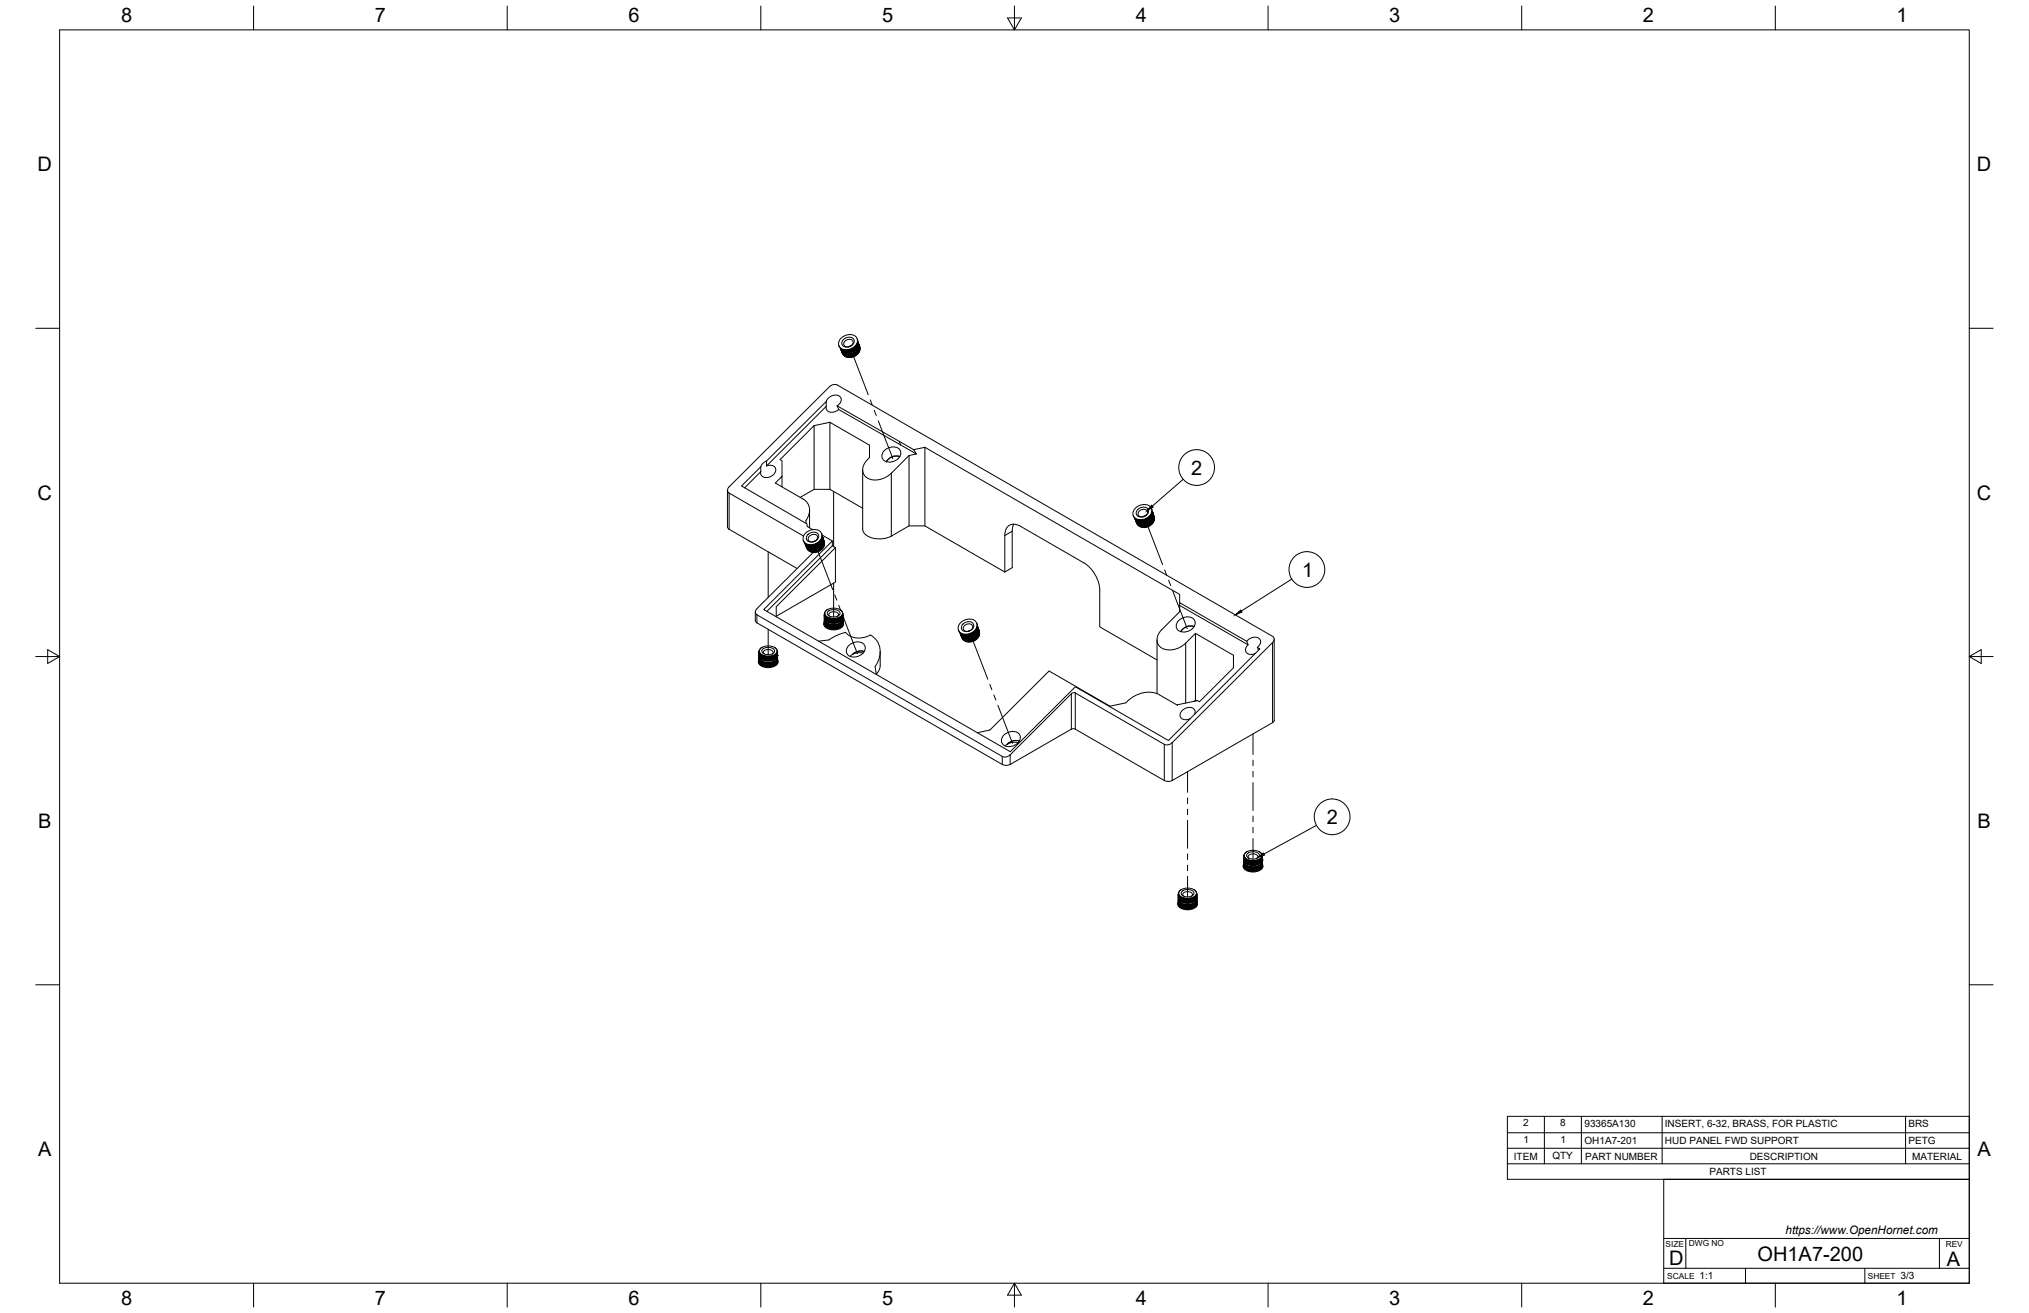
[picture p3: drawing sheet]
<svg xmlns="http://www.w3.org/2000/svg" width="864mm" height="559mm" viewBox="0 0 864 559" stroke-linecap="round" stroke-linejoin="round" font-family="sans-serif">
<defs><g id="words">
<g font-size="8.5">
<text x="51.6" y="9.4">8</text>
<text x="159.5" y="9.4">7</text>
<text x="267.5" y="9.4">6</text>
<text x="375.4" y="9.3">5</text>
<text x="483.4" y="9.4">4</text>
<text x="591.3" y="9.4">3</text>
<text x="699.3" y="9.4">2</text>
<text x="807.2" y="9.4">1</text>
<text x="16" y="72.9">D</text>
<text x="841.4" y="72.9">D</text>
<text x="507" y="202.1">2</text>
<text x="16" y="212.6">C</text>
<text x="841.4" y="212.6">C</text>
<text x="554.2" y="245.5">1</text>
<text x="16.2" y="352.3">B</text>
<text x="564.7" y="350.7">2</text>
<text x="841.7" y="352.3">B</text>
<text x="16.2" y="492">A</text>
<text x="841.7" y="492">A</text>
<text x="710.4" y="538.4">D</text>
<text x="748.1" y="536.7">OH1A7-200</text>
<text x="828.7" y="538.8">A</text>
<text x="51.6" y="555.5">8</text>
<text x="159.5" y="555.5">7</text>
<text x="267.5" y="555.5">6</text>
<text x="375.4" y="555.4">5</text>
<text x="483.4" y="555.5">4</text>
<text x="591.3" y="555.5">3</text>
<text x="699.3" y="555.5">2</text>
<text x="807.2" y="555.5">1</text>
</g>
<text font-size="5" x="760" y="525.2">https://www.OpenHornet.com</text>
<g font-size="4.3">
<text x="648.3" y="479.4">2</text>
<text x="664" y="479.4">8</text>
<text x="674.4" y="479.7">93365A130</text>
<text x="708.6" y="479.7">INSERT, 6-32, BRASS, FOR PLASTIC</text>
<text x="812.3" y="479.7">BRS</text>
<text x="648.4" y="486.4">1</text>
<text x="664.2" y="486.4">1</text>
<text x="674.4" y="486.7">OH1A7-201</text>
<text x="708.6" y="486.7">HUD PANEL FWD SUPPORT</text>
<text x="812.2" y="486.7">PETG</text>
<text x="644.3" y="493.5">ITEM</text>
<text x="660.7" y="493.4">QTY</text>
<text x="674.6" y="493.5">PART NUMBER</text>
<text x="744.7" y="493.5">DESCRIPTION</text>
<text x="813.9" y="493.5">MATERIAL</text>
<text x="727.6" y="500.1">PARTS LIST</text>
<text x="723.4" y="544.5">1:1</text>
<text x="809" y="544.5">3/3</text>
</g>
<g font-size="3.5">
<text x="708.9" y="530.9">SIZE</text>
<text x="718.9" y="530.5">DWG NO</text>
<text x="828.2" y="530.9">REV</text>
<text x="709.6" y="544.2">SCALE</text>
<text x="795" y="544.2">SHEET</text>
</g>
</g></defs>
<!-- layer: Visible -->
<g fill="none" stroke="#000" stroke-width=".43">
<path d="M357.7 148.2l.1 .3M357.8 148.5l.1 .2M357.8 148.3l.1 .4M357.9 148.7h.1M357.9 148.7l.1 .3M358 148.9l.1 .3M358 148.9v.1M358 143.9a4.3 4.3 0 0 1 6.9 .4 4.5 4.5 0 0 1-2.7 4.2 4.5 4.5 0 0 1-5-1l-.3-1.7zM358 148.5v.4M358.1 149.2l.1 .2M358.1 149.2l.1 .5M358.2 148.6l-.1 .5 .4-.4-.2 .6"/>
<path d="M358.2 149.1l.1 .2M358.3 149.7l.1 .4M358.3 149.7l-.1-.3 .1 .5M358.3 149.7l.2 .2M358.3 149.3l.2 .2M358.3 149.3l.4 .5M358.4 150.1v.1M358.4 150.2l.1 .2M358.5 149.9v.5M358.5 149.9h.2M358.5 150.3l.2 .1M358.6 150.6l.2 .2"/>
<path d="M358.7 150.1l-.1 .5M358.7 150.1l.2 .1M358.7 149.9v.2M358.7 149.8l.4 .4M358.7 148.8l-.2 .7M358.8 149.7l.2 .1M358.8 149.5h-.3M358.8 149.5v.2M358.8 150.8l.1 .1M358.9 150.2l-.1 .6M358.9 150.2h.2l-.1 .6M358.9 148.9l-.1 .6"/>
<path d="M358.9 150.9l.1 .1M358.9 150.9h.1M359 150.9h.1M359 151l.2 .2M359 144.5a2.64 2.64 0 0 1 4.6 .6 2.96 2.96 0 0 1-2.1 2.5 2.96 2.96 0 0 1-3.1-1 1.98 1.98 0 0 1 .6-2.1zM359 148.9l-.2 .8M359.1 150.2l.5 .2M359.1 150.4l.3 .1M359.1 150.4l-.1 .6M359.1 150.2v.2M359.2 151.2h.1M359.2 149.8l.3 .2"/>
<path d="M359.2 149.8h-.2M359.3 149l-.3 .8M359.3 151.2h.1M359.3 151.2l.1 .1M359.4 150.5l-.2 .7M359.4 150.5l.2-.1-.2 .8M359.4 151.3h.1M359.4 151.2v.1M359.4 151.3l.4 .2M359.5 149l-.3 .7M359.6 150.4l.6 .2M359.6 150.4l.1 .2"/>
<path d="M359.6 149.1l-.3 .8M359.6 145.2a1.85 1.85 0 0 1 2.1-.9 1.85 1.85 0 0 1 1.4 1.8 2.15 2.15 0 0 1-1.9 1.5 2.15 2.15 0 0 1-2.1-1.2zM359.7 150.6l.2 .1M359.7 150.6l-.3 .7M359.8 149.9l-.3 .1M359.8 149.9l.1 .2M359.8 151.5l.1 .1M359.9 151.5h-.1M359.9 151.5v.1M359.9 151.6h.1M359.9 149.1l-.4 .9M359.9 150.7l-.3 .8"/>
<path d="M359.9 150.7l.3-.1-.3 .9M360 151.6l.1 .1M360.1 149.1l-.3 .8M360.2 150.6l.6 .1M360.2 150.6l.1 .2M360.3 150.8l-.4 .8M360.3 150.8h.3M360.3 149.1l-.4 1M360.3 151.7l.2 .1M360.4 150.1l-.3 .1M360.4 150.1l.1 .1M360.4 151.7h-.1"/>
<path d="M360.4 151.7v.1M360.4 151.8h.1M360.5 150.2h.3M360.5 151.8h.3M360.6 150.8l-.4 .9-.3-.1M360.6 150.8l.2-.1-.4 1M360.6 149.1l-.5 1.1-.2-.1M360.7 149.1l-.3 .9M360.8 150.7l.1 .1M360.8 151.8l.1 .1M360.9 150.8l-.4 1M360.9 151.9h.2"/>
<path d="M360.9 149.1l-.4 1.1M361 151.8l-.1 .1M361 151.8v.1M361 150.1l-.2 .1M361 150.1l.1 .1M361.1 151.8l.4 .1M361.1 151.8l-.1 .1M361.2 150.8l-.4 1M361.2 150.8l.2-.2-.4 1.2M361.2 150.8h-.3M361.3 149l-.5 1.2M361.4 149l-.4 1.1"/>
<path d="M361.4 150.6l.2 .2M361.4 150.6l-.6 .1M361.5 151.8v.1M361.6 150.8l-.5 1M361.6 151.8l-.1 .1M361.6 151.8l.1 .1M361.6 148.9l-.5 1.3 .4-.1M361.7 151.9h-.2M361.8 151.8l-.1 .1M361.8 150.1l-.3 .1M361.9 150.7l-.3 .1M361.9 150.7l-.5 1.2"/>
<path d="M361.9 150.7l.1-.1-.4 1.2M361.9 148.8l-.4 1.4M362 148.8l-.4 1.2M362 150.6h.2M362 150.5l-.6 .1M362.1 151.8h.1M362.2 147.2l-1.1 .4M362.2 150.6l-.4 1.2M362.2 151.8h.1M362.3 149.8l-.2 .2M362.3 149.8l.2 .1M362.3 148.7l-.5 1.4 .3-.1"/>
<path d="M362.3 151.8h-.1M362.5 151.7l-.2 .1M362.5 150.6l-.4 1.2h-.3M362.5 150.6l.2-.2-.5 1.4M362.6 150.6h-.4M362.6 148.5l-.5 1.5M362.6 148.5l-.3 1.3M362.7 150.4h.2M362.7 150.4l-.7 .1M362.8 149.8l-.3 .1M362.8 151.7h-.3M362.9 151.6l-.1 .1"/>
<path d="M362.9 151.6l.1 .1M362.9 150.4l-.4 1.3M362.9 149.6l.3-1.4-.4 1.6M362.9 148.4l-.4 1.5M363 151.6l-.2 .1M363.1 149.6l-.3 .2M363.1 151.5l-.1 .1M363.2 150.3l-.3 .1M363.3 150.1l-.4 1.5zM363.3 150.1h.2M363.3 150.1l-.6 .3M363.4 151.4l.1 .1"/>
<path d="M363.4 151.4l-.3 .1M363.5 149.2l-.1 .3M363.5 149.2l.2 .1M363.5 148l-.4 1.6 .3-.2M363.5 151.4v.1M363.5 151.4h.1M363.5 150.1l-.4 1.4M363.6 148.7l-.1 .5M363.6 151.4l-.1 .1M363.7 147.8l-.3 1.7M363.8 151.2l-.2 .2M363.8 150l-.3 1.4"/>
<path d="M363.8 150v-.2l-.3 1.6M363.8 150l-.3 .1M363.8 149.8h.3M363.8 149.7l-.5 .4M363.9 147.6l-.2 1.7M364 149.1l-.3 .1M364.1 151.1h.1M364.1 151.1l-.3 .1M364.1 149.8l-.3 1.5M364.1 151.1l-.1 .1M364.2 147.4l-.2 1.7M364.2 150.4l-.1 .7"/>
<path d="M364.2 148.8l-.2 .1M364.3 149.3l-.5 .4M364.3 149.6l-.2 .2M364.3 149.4l-.3 1.7M364.4 147.1l-.2 1.7M364.4 150.9l-.3 .2M364.5 146.9l-.3 1.9M364.6 149.3l-.2 1.6M364.6 149.3l-.3 .1M364.6 150.7v.1M364.6 150.7h.1M364.6 150.7l-.2 .2"/>
<path d="M364.7 148.4h-.3M364.7 146.7v1.7M364.7 148.9l.1 .2M364.8 148.9l-.5 .4M364.8 149.1l-.2 1.6M364.8 146.4l-.1 2M364.8 149.1l-.2 .2M364.8 144.1l.1 .3M364.9 146.2l.1 1.7M364.9 150.5l-.3 .3M364.9 144.3a4.5 4.5 0 0 1-6.5 4.4l-1-.8-.4-.8M365 146l.1 1.6"/>
<path d="M365 148.8l-.1 1.7M365 148.8l-.3 .1M365 147.8l-.2 .1M365.1 145.6l.1 1.7-.2-1.5M365.1 148.4v.2M365.1 145.4l.3 1.4M365.1 145.3l.3 .9M365.1 145.5l.3 1.3M365.1 148.4l-.3 .5M365.1 150.2h.1M365.1 145.3l.2 .7M365.1 150.2l-.2 .3"/>
<path d="M365.1 145.3l.2 .4M365.1 147.6l-.1 .2M365.1 148.6v1.7M365.2 150.2l-.1 .1M365.2 148.6l-.2 .2M365.2 145.6l.1 .1M365.2 147.3l-.1 .1M365.2 145.8h.1M365.3 147.9l.1 .2M365.3 147.9l-.2 .5M365.3 148.3v1.7M365.3 148.3l-.2 .1"/>
<path d="M365.3 146h.1M365.3 150l-.1 .2M365.3 146l.1 .2M365.4 146.4l.6 2M365.4 146.2l-.1 .1M365.4 146.8h-.1M365.4 146.6l-.1 1.3M365.4 148.1l.1 1.7M365.4 148.1l-.1 .2M365.4 146.2l.6 1.7M365.4 146.2l-.1 .2M365.5 149.8h.1"/>
<path d="M365.5 149.8l-.2 .2M365.5 147.8l.2 1.7M365.5 147.8l-.2 .1M365.6 146.7l.4 1.7M365.6 147.5l.2 1.7M365.6 146.7v.3M365.6 147.5l-.1 .3M365.6 146.7l-.1-.3 .5 1.5M365.6 147.2l.3 1.7M365.6 147l.4 1.7M365.6 147.2v.3M365.6 147v.2"/>
<path d="M365.7 149.5l-.2 .2M365.7 149.4a4.7 4.7 0 0 1-5.5 2.3h.1M365.7 147l.2 .4M365.8 149.2l-.1 .3M365.9 147.3v.1M365.9 148.9l-.1 .3M365.9 147.4h.1M366 148.7l-.1 .2M366 148.5a4.3 4.3 0 0 1-6.8 2.7M366 147.9a4.2 4.2 0 0 1-2.6 3.9 4.2 4.2 0 0 1-4.6-1M366 148.4l-.1 .2M351.7 170.9l-25.4 25.3"/>
<path d="M351.7 170.9v2.1M351.7 173l-25.4 25.3M351.7 170.9a3.9 3.9 0 0 1 6.1-1.8 2.74 2.74 0 0 1-1.5 3.6M351.7 173a2.41 2.41 0 0 0 1.1 2.3 2.41 2.41 0 0 0 2.6-.1l1.6-.9M353.2 179.7l-6.7 1.4M356.3 172.7l.7 1.6M356.3 172.7l32.6 18.7 4.8-1M356.4 163.9l185.2 106.9a1.6 1.6 0 0 1 0 2.7l-42.7 42.6-1.6 .9-1.7-.2-37.9-21.9M356.4 163.9l-1.7-.2-1.7 .9-42.7 42.6M357 174.3l33 18.9M323.8 198.7l-8.2 8.1 27.9 16.2 .1 1.1 2.3 1.3M323.8 198.7v2"/>
<path d="M326.3 196.2v2.1M326.3 196.2l-1.6 1-.9 1.4M326.3 198.3a2.4 2.4 0 0 1 2.8-.1 2.4 2.4 0 0 1 .9 2.7 3.8 3.8 0 0 1-6 1.4l-.2-1.6M346.5 181.1v27.2l-5.9 3.4M346.5 181.1l-14.5 14.5 .8 .5v6.6M376.4 191.7a4.3 4.3 0 0 1 6.9 .4 4.5 4.5 0 0 1-2.7 4.2 4.5 4.5 0 0 1-4.9-1l-.3-1.7zM383 194.3a4.7 4.7 0 0 0-5.7 2.2 4.8 4.8 0 0 1 5.7-2.1M386.9 193.9l-7.5 7.5a8.6 8.6 0 0 1-10.9 1.6 4.9 4.9 0 0 1 .8-7.4l.8-.8v-5.3l-16.9-9.8v28.6l14 8M386.9 193.9v29.9l-7.5 4.4a10.4 10.4 0 0 1-11.5-1.2l-.7-1.8v-25.2M388.9 191.4l1.1 1.8-3.1 .7M309.6 208.7v15.6l.7 .9M310.3 209.8l31.7 18.3"/>
<path d="M310.3 207.2l-.6 1a1.36 1.36 0 0 0 .6 1.6M323.8 200.7l-6.9 6.9M332.8 207.2v-4.5l-2.8 2.9 11.8 6.8a5.9 5.9 0 0 1 1.2 9.1M344.6 217.1v7.5M346.5 208.3h6.7M483.3 216.2a4.3 4.3 0 0 1 6.9 .4 4.5 4.5 0 0 1-2.8 4.2 4.5 4.5 0 0 1-4.9-1l-.3-1.7zM484.3 216.8a2.64 2.64 0 0 1 4.6 .6 2.96 2.96 0 0 1-2.1 2.5 2.96 2.96 0 0 1-3.1-1 1.98 1.98 0 0 1 .6-2.1zM484.9 217.5a1.85 1.85 0 0 1 2.1-.8 1.85 1.85 0 0 1 1.4 1.7 2.15 2.15 0 0 1-1.9 1.5 2.15 2.15 0 0 1-2.1-1.2zM487.5 219.5l-1.1 .4M489.4 219.7l-.4 1.9 .2-1.7M489.8 219.2l-.3 2 .1-1.7M490.1 218.8l-.1 1.9v-1.7"/>
<path d="M490.1 216.5a4.3 4.3 0 0 1-5.8 4.8l-1.1-.6-.9-1.2M490.2 218.5l.1 1.7M490.3 218.3v1.9M490.3 218.1l.2 1.5M490.3 218l.2 1.6M490.4 217.7l.3 1.4M490.4 217.6l.3 1M490.4 217.8l.3 1.3M490.4 217.6l.2 .7M490.4 217.7l.1 .4M490.5 217.9v.1M490.5 219.6l-.1 .1"/>
<path d="M490.5 218v.1M490.5 218.1h.1M490.6 218.3h.1M490.6 218.3l.1 .3M490.6 218.3l.1 .2M490.6 218.8h.2M490.6 219.1v.1M490.7 219l-.1 1.2M490.7 218.5l.6 1.7-.5-1.5M490.7 218.5l-.1 .1M490.8 218.8l.5 1.9M490.8 218.8l.1 .2"/>
<path d="M490.9 219l.4 1.7M490.9 219.9l.1 1.7M490.9 219v.3M490.9 219.8l-.1 .3M490.9 219.3l.3 2-.3-1.7M490.9 219.6v.3M490.9 219.3v.3M491 219.4l.2 .3M491.1 219.6l.1 .1M491.2 219.7h.1M310.3 225.3l29 16.7M342.6 231.2h.1"/>
<path d="M342.6 231.2l.1 .5M342.7 231.3v.4M342.7 231.7h.2M342.8 231.7h.1M342.8 231.7v.2M342.8 231.9l.2 .2M342.8 231.9l.1 .1M342.9 226.9a4.3 4.3 0 0 1 6.9 .3 4.5 4.5 0 0 1-2.8 4.2 4.5 4.5 0 0 1-4.9-.9l-.3-1.8zM342.9 231.4l.1 .7M342.9 232.2l.1 .2M342.9 232.2l.2 .4M343 221.6l.2 1.2"/>
<path d="M343 232.1l-.1 .1M343 232.1h.2M343.1 231.6l-.1 .5M343.1 232.1l.1 .2M343.2 232.6l.1 .5M343.2 232.6l-.2-.2 .2 .5M343.2 232.6l.2 .2M343.2 232.3l.2 .2M343.2 232.3l.4 .5M343.3 233.1v.1M343.3 231.7l-.1 .4M343.3 233.2l.1 .2"/>
<path d="M343.3 231.7l-.1 .6M343.3 232.8l.1 .5M343.3 232.8h.3M343.4 232.5l.2 .2M343.4 233.3l.1 .1M343.6 233l.1 .8M343.6 233l.2 .2M343.6 231.8l-.2 .7M343.6 232.8v.2M343.6 232.8l.4 .3M343.6 232.7l.3 .1M343.7 233.8l.3-.6-.1 .6"/>
<path d="M343.7 233.8l.1 .1M343.8 231.9l-.1 .6M343.8 233.9h.1M343.9 234l.2 .2M343.9 231.9l-.3 .7M343.9 227.5a2.64 2.64 0 0 1 4.6 .6 2.96 2.96 0 0 1-2.1 2.4 2.96 2.96 0 0 1-3.1-.9 1.98 1.98 0 0 1 .6-2.1zM344 233.4l-.1 .6M344 233.2v.2M344 233.1l1.1 .5M344 233.3l.3 .2M344.1 234.2h.1M344.1 232.7l-.2 .1"/>
<path d="M344.1 232.7v.2M344.2 232l-.3 .8M344.2 232.9l.2 .1M344.2 234.2h.1M344.2 234.2l.1 .1M344.2 233.5l-.2 .7M344.2 233.5l.3-.1-.2 .8M344.3 234.3h.1M344.3 234.2v.1M344.3 234.3l.2 .2M344.3 232l-.2 .7M344.5 233.4v.2"/>
<path d="M344.5 232l-.3 .9M344.5 228.2a1.85 1.85 0 0 1 2.1-.9 1.85 1.85 0 0 1 1.4 1.7 2.15 2.15 0 0 1-1.9 1.6 2.15 2.15 0 0 1-2.1-1.2zM344.5 234.4l.1 .1M344.5 233.6l-.2 .7M344.5 234.5l.6-.9-.4 .9M344.5 233.6l.3 .1M344.7 234.5l.1 .1M344.7 232.9l-.3 .1M344.7 232.9v.2M344.7 233.1h.3M344.7 234.5h-.1M344.8 232.1l-.4 .9"/>
<path d="M345 232.1l-.3 .8M345 234.7l-.2-.1 .3 .1M345.1 233.6h.6M345.1 233.6v.1M345.1 234.7h.1M345.1 232.1l-.4 1M345.1 233.7l-.3 .9M345.1 233.7l.3 .1M345.2 234.7l.1 .1M345.2 233l.2 .2M345.3 234.7h-.1M345.3 234.7v.1"/>
<path d="M345.3 234.7h.1M345.4 234.8h.3M345.4 233.8l-.3 .9M345.4 233.8l.3-.2-.4 1.1M345.4 232.1l-.4 1 .2-.1M345.6 232l-.4 1M345.7 233.6l.1 .2M345.7 234.8l.6-1.2-.4 1.2M345.7 234.8h.1M345.8 233.8l-.4 1M345.8 234.8l.1 .1M345.9 234.8h-.1"/>
<path d="M345.9 234.8v.1M345.9 233l-.2 .2M345.9 233l.1 .2M346 234.8h.3M346 234.8l-.1 .1M346.1 233.8h-.3M346.1 235.1l-23.9 23.9-.6 1a1.37 1.37 0 0 0 .6 1.7l104.9 60.4 1.8-.1 1.1-.8 26-26 .6-.4 1.1 .1M346.1 230.5h.1M346.1 232l-.4 1.2h-.3l.4-1.2M346.2 231.9l-.3 1.1M346.3 233.6l.1 .2M346.3 233.6h-.6"/>
<path d="M346.3 234.8l.1 .1M346.3 233.1l-.3 .1M346.4 233.8l-.4 1M346.5 234.8l-.1 .1M346.5 234.8v.1M346.5 231.9l-.5 1.3M346.5 233l-.2 .1M346.5 233l.2 .1M346.6 234.9h-.2M346.7 234.8l-.1 .1M346.8 233.7l-.5 1.1M346.8 233.7l.1-.2-.4 1.3"/>
<path d="M346.8 233.7l-.3 .1M346.8 231.8l-.5 1.3M346.9 231.8l-.4 1.2M346.9 233.5l.2 .1M346.9 233.5l-.6 .1M347 234.8h-.3M347.1 230.2l-1.1 .4M347.1 233.6l-.4 1.2M347.1 234.8h.1M347.1 234.8h-.1M347.1 231.7l-.4 1.4M347.4 232.9l-.4 .1"/>
<path d="M347.4 234.7l-.2 .1M347.4 231.5l-.4 1.5-.3 .1M347.4 233.5l-.3 1.3M347.4 233.5l.2-.2-.5 1.5M347.4 233.5l-.3 .1M347.5 231.5l-.4 1.3M347.6 233.3l.2 .1-.4 1.3M347.6 233.3l-.7 .2M347.7 234.6v.1M347.7 234.6l-.3 .1M347.8 234.6l-.1 .1M347.8 234.6h.1"/>
<path d="M347.8 232.5l.2-1.3-.3 1.5M347.8 231.4l-.4 1.5 .3-.2M347.9 234.6l-.2 .1M348 234.5l-.1 .1M348.1 233.3l-.4 1.3M348.1 233.3l-.3 1.3M348.1 233.3l-.3 .1M348.1 233.1h.3M348.3 232.4l-.3 .2M348.3 231l-.3 1.6-.3 .1M348.3 234.4h.1M348.3 234.4l-.3 .1"/>
<path d="M348.4 234.4l-.1 .1M348.4 234.4h-.1M348.4 233.1l-.4 1.4M348.4 231.7l-.1 .5M348.6 230.8l-.3 1.6M348.6 232.2l-.3 .2M348.7 234.2l-.2 .2M348.7 232.9l-.4 1.5M348.7 232.9l-.3 1.5M348.7 232.9l-.3 .2M348.7 232.7l-1.1 .6M348.9 234.1h.1"/>
<path d="M348.9 234.1l-.2 .1M349 234.1h-.1M349 232.7l-.3 1.5M349 232.7h-.3M349 230.4l-.4 1.8 .2-1.6M349.1 233.4l-.1 .7M349.1 231.8h-.2M349.2 232.5l-.3 1.6M349.2 232.5l-.2 .2M349.3 233.9l-.2 .1M349.4 229.9l-.3 1.9 .1-1.7M349.5 232.3l-.3 1.6"/>
<path d="M349.5 232.3l-.3 .2M349.5 233.7h.1M349.5 233.7l-.2 .2M349.5 231.4h-.2M349.5 229.6v1.7M349.6 231.9l.3-.1-.1 1.6M349.6 231.9l.1 .2M349.6 231.9l-.9 .8M349.7 229.4l-.1 1.9M349.7 232.1l-.1 1.6M349.7 232.1l-.2 .2M349.7 227.1l.1 .2"/>
<path d="M349.8 229.2l.1 1.6M349.8 233.4l-.2 .2M349.8 227.3a4.5 4.5 0 0 1-6.5 4.4l-1.4-1.6M349.8 229l.1 1.8M349.9 230.8l-.2 .1M349.9 228.8l.1 1.6M349.9 227.7l4.4 2.5v2.1l1.3 .8M349.9 228.6l.2 1.7M349.9 228.5l.4 1.2-.3-1.4 .1 .4M350 233.2h.1M350 233.2l-.2 .3M350 231.6v1.6"/>
<path d="M350.1 228.5v.2M350.1 231.6l-.2 .2M350.1 228.7h.1M350.1 228.6l.1 .1M350.2 230.9l.2-.1 .1 1.7M350.2 230.9l.1 .1M350.2 231.3v1.7l.2-.3M350.2 231.3l-.2 .3M350.2 233l-.2 .2M350.2 230.9l-.6 1M350.2 229h.1M350.2 229l-.2-.7 .2 .9"/>
<path d="M350.2 229.4h.2M350.2 229.8h-.1M350.2 229l.1 .2M350.3 229.6l-.1 1.3M350.3 231l.1 1.7M350.3 229.2l.6 1.7-.4-1.1M350.3 229.2l-.1 .1M350.3 231l-.1 .3M350.4 232.7h.1M350.4 229.4l.5 2-.4-1.7M350.4 229.4l.1 .4M350.4 229.4l.1 .3"/>
<path d="M350.5 229.7v.3M350.5 230.5l-.1 .2M350.5 230.2l.3 1.7M350.5 230l.3 1.7-.1 .5-.2-1.7M350.5 230.2v.3M350.5 232.5a4.7 4.7 0 0 1-5.5 2.2M350.5 230v.2M350.5 232.4l-.1 .3M350.6 232.4l-.1 .2M350.6 230l.2 .4M350.7 232.2l-.2 .3M350.7 230.2v.1"/>
<path d="M350.8 230.3v.1M350.8 230.4h.1M350.9 230.9a4.1 4.1 0 0 1-2.6 3.9 4.1 4.1 0 0 1-4.6-1M350.9 231.5a4.3 4.3 0 0 1-6.9 2.6M350.9 231.4l-.1 .2M354.3 230.2l-29.2 29.2 104.9 60.5 27.7-27.6 39.6 22.9 38.9-39.1-1-.6M354.3 232.3l-27.9 27.9M355.6 233.1v14.6l-25.2 14.6M355.6 233.1l-25.2 25.1v4.3M386.9 223.8h6.8M430.8 226.1v15.5l-3.1 1.9M431.5 223.1l-.7 2.9"/>
<path d="M483 220.5h.1M483 220.5l.1 .5M483.1 220.6l.1 .4M483.2 221h.1M483.2 221v.3M483.2 221v.1M483.3 221.3l.1 .2M483.3 221.3h.1M483.3 220.8l.1 .7M483.3 221.5l.1 .3M483.3 221.6l.2 .4M483.4 221.4l-.1 .2"/>
<path d="M483.4 221.5h.3M483.5 220.9l-.1 .6M483.5 221.5l.1 .2M483.6 222l.2 .7M483.6 222l-.2-.2 .2 .4M483.6 222l.2 .2M483.6 221.7l.2 .1M483.6 221.7l.4 .5M483.7 221.5l.1-.5-.2 .7M483.8 222.2v.5M483.8 222.2h.2M483.8 222.7l.1 .1"/>
<path d="M484 222.4l.1 .7M484 222.4l.2 .1M484 222.2v.2M484 222.2l.9 .5M484 221.2l-.2 .6M484 222l.3 .1M484.1 221.8h-.3M484.1 221.8l-.1 .2M484.1 221.8l.2-.5-.2 .7M484.1 223.1l.1 .1M484.2 222.5l-.1 .6M484.2 222.5h.2l-.1 .7"/>
<path d="M484.2 223.2h.1M484.2 223.2l.1 .1M484.3 223.2v.1M484.4 222.7l.3 .1M484.4 222.5l.1 1 .2-.7M484.5 222.1h-.2M484.5 222.1v.2M484.6 222.3l.2 .1M484.6 221.3l-.3 .8M484.6 223.6h.1M484.7 222.8h.2l-.2 .8M484.7 223.6h.1"/>
<path d="M484.7 223.7l.2 .1M484.7 223.6v.1M484.8 221.4l-.3 .7M484.9 222.7l.6 .2M484.9 222.8v.1M484.9 221.4l-.3 .9M484.9 223.8l.2 .1M484.9 222.9l.3 .1M484.9 222.9l-.2 .8M485.1 223.8l.1 .1M485.1 222.4l.3 .1M485.2 223.8l-.1 .1"/>
<path d="M485.2 223.8v.1M485.2 221.4l-.4 1M485.2 223.9l.3 .1M485.2 223l-.3 .8M485.2 223l.3-.1-.3 .9M485.2 223.9l.2 .1M485.4 221.4l-.3 .9M485.5 222.9l.6 .1M485.5 222.9v.2M485.5 224l.2 .1M485.5 223.1l-.3 .8M485.5 223.1h.3"/>
<path d="M485.6 221.4l-.5 1h-.3M485.6 222.4l-.2 .1M485.6 222.4l.2 .1M485.7 224l-.1 .1M485.7 224v.1M485.7 224.1h.1M485.8 222.5h.3M485.8 223.1l-.3 .9M485.8 223.1l.3-.1-.4 1M485.9 221.4l-.5 1.1M486 221.4l-.3 1M486.1 223l.1 .1"/>
<path d="M486.1 224.1l.1 .1M486.2 223.1l-.4 1M486.2 224.2h.1M486.2 221.4l-.4 1.1M486.3 224.2h-.1M486.3 224.2h.1M486.3 222.4l-.2 .1M486.4 224.2h.3M486.4 224.2h-.1M486.5 223.1l-.4 1.1-.3-.1M486.5 223.1l.2-.1-.4 1.2M486.5 223.1h-.3"/>
<path d="M486.6 221.3l-.5 1.2M486.7 221.3l-.4 1.1M486.7 223l.2 .1M486.7 224.2h.1M486.9 223.1l-.5 1.1M486.9 224.2h-.1M486.9 224.2h.1M486.9 221.2l-.5 1.3M486.9 222.3l-.6 .1M486.9 222.3l.2 .1M487 224.2h-.2M487.1 224.2h-.1"/>
<path d="M487.2 223.1h-.3M487.2 223.1l-.5 1.1M487.2 223.1l.1-.2-.4 1.3M487.2 221.1l-.4 1.4M487.3 221.1l-.4 1.2M487.3 222.9l-1.2 .1M487.3 222.9l-.2 1.3M487.4 224.1l.1 .1M487.4 224.1l-.3 .1M487.4 222.3l-.3 .1M487.5 224.1v.1M487.5 224.1l.1 .1"/>
<path d="M487.6 222.1l-.2 .2M487.6 222.1l.2 .1M487.6 221l-.5 1.4M487.6 222.1l.2-1.2-.4 1.4M487.8 224.1l-.3 .1M487.8 222.9l-.4 1.2M487.8 222.9l.2-.2-.5 1.4M487.8 222.9l-.3 .1M488 222.7l.2 .1M488 222.7l-.7 .2M488.1 222.1l-.3 .1M488.1 224h.1"/>
<path d="M488.1 224l-.3 .1M488.2 223.9l-.1 .1M488.2 223.9l.1 .1M488.2 221.9l-.1 .2M488.2 221.9l.2 .1M488.2 222.8l-.4 1.3M488.2 220.7l-.4 1.5M488.3 224h-.2M488.4 223.9l-.1 .1M488.5 220.5l-.4 1.6M488.5 220.5l-.3 1.4M488.5 222.6l-.4 1.4"/>
<path d="M488.5 222.6l.1-.2-.4 1.5M488.5 222.6l-.3 .2M488.6 222.4l.2 .1M488.6 222.4l-.6 .3M488.7 221.8l-.3 .1M488.7 223.8h.1M488.7 223.8l-.3 .1M488.7 220.3l-.3 1.6M488.8 223.7l-.1 .1M488.8 223.7h.1M488.8 222.5l-.4 1.4M488.9 221l-.1 .6"/>
<path d="M489 220.1l-.3 1.7M489 221.6l-.3 .2M489.1 223.6l-.3 .2M489.1 222.3l-.4 1.5M489.1 222.3v-.2l-.3 1.6M489.1 222.3l-.3 .2M489.1 222.1h.3M489.1 222.1l-.5 .3M489.3 223.4v.1M489.3 223.4l-.2 .2M489.4 222.1l-.3 1.5M489.4 223.4l-.1 .1"/>
<path d="M489.4 223.4h.1M489.5 222.7l-.1 .7M489.5 221.2h-.2M489.6 221.7l-.5 .4M489.6 221.9l-.2 .2M489.6 221.9l-.3 1.5M489.6 221.7v.2M489.7 223.2l-.3 .3M489.9 221.7l-.3 1.5M489.9 221.7h-.3M489.9 223h.1M489.9 223l-.2 .2"/>
<path d="M489.9 220.7h-.2M490 223h-.1M490 221.2h.3l-.1 1.6M490 221.2l.1 .2M490 221.2l-.4 .5M490.1 221.4l-.2 1.6M490.1 221.4l-.2 .2M490.3 220.2l-.2 .1M490.4 222.6l-.1 .1M490.4 222.6l-.4 .4M490.4 222.6h.1M490.5 222.6l-.1 .1"/>
<path d="M490.5 220.9l.1-.3v1.7M490.5 220.9l-.1 1.7M490.5 220.9l-.2 .3M490.6 220.2l.2-.1 .1 1.7 .2-.2M490.6 220.2l.1 .2M490.6 220.2l-.6 1M490.6 222.3l-.2 .3M490.7 220.4l.1 1.7M490.7 220.4l-.1 .2M490.8 222.1h.1M490.8 222.1l-.2 .2M490.8 222.1l.1-.3a4.7 4.7 0 0 1-5.5 2.2"/>
<path d="M491.2 221.3l-.1 .2M491.3 220.2a4.1 4.1 0 0 1-2.6 3.9 4.1 4.1 0 0 1-4.6-1M491.3 220.8a4.3 4.3 0 0 1-6.8 2.7h.1M491.3 220.7l-.1 .2M351.6 259.8a5.3 5.3 0 0 1 6.8 .5 2.41 2.41 0 0 1-2.8 2.8 4.1 4.1 0 0 1-4.5-1.9zM352.1 259.5a1.79 1.79 0 0 0-1.1 1.9 1.79 1.79 0 0 0 1.7 1.5 4.7 4.7 0 0 0 6-1.6 1.79 1.79 0 0 0-1.2-1.8M502.1 256.5v3.9l-7.5 7.5M502.1 257.7l29.1 16.7M321.5 260.5v3.6l.7 1 104.4 60.3M323 277.5v.2M323 279v.2M323 279.7v.4"/>
<path d="M323 277.7v.7M323 279h.1M323 279.2h.1M323 277.7v.2M323 279.7v.2M323 277.5a4.7 4.7 0 0 0 7.7 .2M323 277.9v.8M323 279.9v.2M323 279.5v.2M323 277.9l.1 .2M323.1 278.2l-.1 .8M323.1 279.5h-.1"/>
<path d="M323.1 278.1l.1 .2M323.1 277.1v.1M323.1 277.2l-.1 .3M323.1 277.1h.1M323.1 277.6l-.1 .1M323.1 279.6l.2 .1M323.2 278.3l-.2 .9M323.2 278.3l.1 .2M323.2 279.6l.2 1 .7 .6M323.2 279.8l.1 .2M323.3 278.5l-.2 1.1M323.3 280h.3"/>
<path d="M323.4 278.7l.2 .2M323.6 278.9l-.4 .9M323.6 278.9l.2 .1M323.7 275.9a5.3 5.3 0 0 1 6.9 .5 2.41 2.41 0 0 1-2.9 2.8 4.1 4.1 0 0 1-4.5-1.9zM323.8 279l-.5 1M324 279.2l.2 .1M324 279.2l-.3 1.1M324.1 279l-.5 1M324.1 279l-.1 .2M324.1 279h-.3M324.2 279.3l-.5 1 .2 .1M324.2 275.6a1.79 1.79 0 0 0-1 1.9 1.79 1.79 0 0 0 1.6 1.5 4.7 4.7 0 0 0 6-1.6 1.8 1.8 0 0 0-1.1-1.8"/>
<path d="M324.2 279.3l.8 .1M324.3 275.5l-.1 .1M324.5 279.5l-.6 1M324.5 279.3l-.6 1.2M324.6 276.3a3.7 3.7 0 0 1 5 .4 2.21 2.21 0 0 1-2.9 1.9l-1.7-.4a1.15 1.15 0 0 1-.4-1.9zM324.8 279.6l-.7 1M325.1 279.4l-.7 1.4zM325.1 279.7l.3 .1M325.3 278.3a1.13 1.13 0 0 1-.2-1.4 1.13 1.13 0 0 1 1.4-.4 1.72 1.72 0 0 1 2.4 1.5l-.3 .3M325.4 279.8l-.7 1.1M325.6 279.6l.2 .2M325.6 279.6l-.2 .2"/>
<path d="M325.7 279.6l-.7 1.4M326.1 279.9l-.9 1.2M326.3 279.7l-.7 1.5M326.4 280l-.8 1.2M326.4 279.9h.4M326.4 279.9v-.2l-.6 .1-.8 1.2M326.7 280l-.8 1.2M327 279.7l-.3 .2M327 279.7l.1 .2M327 279.7l-.7 1.6M327.1 280l-.8 1.3M327.4 280l-.8 1.3"/>
<path d="M327.4 279.9h-.3M327.5 279.9l.2-.2-.8 1.6M327.6 279.7l.5 .2M327.8 279.9l-.9 1.4M328.1 279.9l.2-.3-.9 1.6 .2 .1M328.1 279.9l-.8 1.4M328.3 279.6l.2 .2M328.5 279.8l-.9 1.5M328.5 279.8l.3-.1-.8 1.6M328.9 279.5l-.8 1.6 .2 .1 .8-1.6M329.1 279.6l-.1-.2-.2 .3M329.4 279.5l-.8 1.6"/>
<path d="M329.4 279.5l-.3 .1M329.6 279.4l-.7 1.6M329.6 279.4l-.1-.2-.1 .3M329.6 275.5l.1 .1M329.9 279.2l-.9 1.8M329.9 279.2l-.2 .2M329.9 278.9v.3M330 278.9h-.1M330 278.9l.1 .2M330.1 279.1l-.6 1.7M330.3 278.9l-.8 1.9M330.3 278.9l-.2 .2"/>
<path d="M330.5 278.7l-.5 1.8M330.6 278.6l-.6 1.9M330.6 278.6v-.4l-.2 2M330.6 278.6l-.3 .3M330.7 279.8h-.1M330.8 279.7v.1M330.8 279.8l-.4 1-1 .7M330.8 279.8h.1M330.8 277.9v.3M330.8 277.8v.1M330.8 277.8l.1 .2M330.8 279.5h.1"/>
<path d="M330.8 277.2l.1 2.2M330.8 278.2l-.2 1.8M330.9 277.2h.1M330.9 277.2v.1M330.9 278.2l-.1 .2M330.9 279.4v.1M330.9 278l-.2 1.8M330.9 279.5l.1 .2M330.9 277.8l-.2 2M330.9 277.9v1.5M330.9 279h.1M330.9 279.7v.2"/>
<path d="M330.9 278.7v.3M330.9 279.7v2.2M331 277.6l-.1 .2M331 277.8l-.1 .2M331 279.9l-.1 .2M331 279.9l-.2 2.2M331 279h.1M350.6 265.4a2.99 2.99 0 0 0 3.4 2.6 4.2 4.2 0 0 0 5-2.3v-.3M350.8 261.5l.1 .1M350.8 262.9v.2M350.8 263.6v.2M350.8 261.7v.6"/>
<path d="M350.8 262.9v.1M350.8 264v.5M350.8 263.1l.1 .1M350.8 265.5h.1M350.8 264.6a2.55 2.55 0 0 0 2.9 3.1 4.8 4.8 0 0 0 5.3-2.1l-.2-1M350.8 261.7v.9M350.9 264v.2M350.9 265.7v.1M350.9 264v.8M350.9 261.8v.3M350.9 262.1l-.1 .8M350.9 265.9h.2"/>
<path d="M350.9 262.1l.1 .1M350.9 264.2l.1 .2M350.9 264.2l-.1 1.2M350.9 261l-.1 .4M351 261h-.1M351 261.5l-.2 .2M351 261.4h-.1M351 261.4v.1M351 264.4l.1 .2M351 264.4l-.1 1M351 263.7l.9 1.4M351 263.5v.2"/>
<path d="M351.1 261.6a4.7 4.7 0 0 0 7.5 0M351.1 263.7l.1 .2M351.1 262.4l.2 .2M351.1 262.4l-.2 1.6M351.1 266.2l.2 .1M351.1 262.4l.1-.2-.4 .9M351.1 264.6l-.2 1.2M351.1 264.6l-.2 1.1M351.3 262.6l-.2 1M351.3 262.6l.2 .2M351.3 264.8l.2 .2M351.3 266.4l.2 .2"/>
<path d="M351.5 262.8l-.4 .9M351.5 266.6l.2 .2M351.5 262.8l.5 .1-.1 .2M351.5 265l.4 .1M351.5 265l-.4 1.2M351.5 264.2l.3 .1M351.6 263l-.4 .9h.2M351.7 265.1l-.5 1.1M351.7 266.8l.2 .1M351.8 264.4l.2 .2M351.9 263.1l.2 .1M351.9 263.1l-.4 1.1"/>
<path d="M351.9 266.9l.2 .2M351.9 265.3l.2 .1M351.9 265.3l-.6 1.1M351.9 265.1l.5 .3M351.9 265.1l-.5 1M351.9 265.1v.2M351.9 262.9l-.5 1M352.1 263.2l-.6 1M352.1 265.4l-.6 1.2M352.1 267.1l.3 .1M352.2 264.5l-.2 .1M352.3 264.7l.2 .1"/>
<path d="M352.4 265.4l.5 .2M352.4 265.4l-.7 1.2M352.4 263.4l.2 .1M352.4 263.4l-.7 1M352.4 267.2l.3 .1M352.4 265.4v.2M352.4 265.4h-.3M352.4 265.5l.3 .2M352.4 263.2l-.7 1.2M352.4 265.6l-.7 1.2M352.4 260.2a3.7 3.7 0 0 1 5.1 .4 2.21 2.21 0 0 1-3 2l-1.6-.5a1.15 1.15 0 0 1-.5-1.9zM352.5 263.2l-.4 .1"/>
<path d="M352.5 263.2l-.1 .2M352.6 263.5l-.6 1.1M352.7 263.5l.3-.1v.2M352.7 265.7l-.8 1.2M352.8 264.8h-.3M352.8 272.3l3-1.7 4.1-1.5a8.3 8.3 0 0 0 10.6 1.2 8.6 8.6 0 0 1 2.7 12.2l-.7 1.2M352.8 272.4l-4.4 .5M352.8 264.9l.3 .1M352.9 265.6l.1 .2M352.9 265.6l-.2 .1M352.9 265.6l.6 .2M352.9 265.6l-.7 1.3"/>
<path d="M353 263.6l-.8 1.1M353 263.4l-.8 1.3M353 263.6l.3 .1M353 267.4l.3 .1M353 265.8h.3M353 265.8l-.8 1.3M353.1 262.3a1.13 1.13 0 0 1-.1-1.5 1.13 1.13 0 0 1 1.3-.4 1.72 1.72 0 0 1 2.5 1.5l-.3 .4M353.3 263.7l-.8 1.1M353.3 263.7l.3-.2-.8 1.4M353.3 265.8l-.9 1.4M353.3 265h-.2M353.4 265.1l.4 .1"/>
<path d="M353.5 265.8l.1 .1M353.5 265.8l-.2 .1M353.5 265.8l-.9 1.3M353.5 265.8l.7 .1M353.6 263.8l-.8 1.1M353.6 263.8h.3M353.6 267.6h.4M353.6 265.9l-.9 1.4 .3 .1M353.7 263.5l-.1 .3M353.9 263.8l-.8 1.2M353.9 263.8l.4-.1a.53 .53 0 0 1 .2 .6 .53 .53 0 0 1-.4 .4l-.4 .5 .3-.1M354 266l-1 1.4"/>
<path d="M354 267.6h.3M354.1 265.2h.3M354.1 265.9h-.5M354.1 265.9l.2 .1M354.2 265.9h.6M354.2 265.9l-1 1.4M354.2 263.6l-.8 1.5M354.3 263.9l-.9 1.2M354.3 267.7h.3M354.3 266l-1 1.5M354.3 266h.3M354.6 266l-1 1.5h-.3"/>
<path d="M354.6 265.1l-.2 .1M354.8 263.6l-.2 .3M354.8 265.9l.2 .1M354.8 265.9l-.2 .1M354.8 265.9l-.9 1.6M355 263.9l-.9 1.3M355 263.9l-.1-.2-.8 1.5M355 266l-1 1.6M355.1 265.2h-.3M355.3 263.9l-.9 1.3M355.3 263.8l-.3 .1M355.3 266l-1 1.6"/>
<path d="M355.3 266h-.3M355.3 267.7h-.3M355.5 265.9h.5M355.5 265.9l-.2 .1M355.5 265.9l-1 1.6M355.5 265.9h-.7M355.5 263.6l.5 .2M355.5 263.6l-.2 .2M355.5 263.6l-.7 1.6M355.7 263.8l-.9 1.4M355.8 265.2h-.3M355.9 265l-.1 .2"/>
<path d="M356 263.8l-.7 1.3M356 265.9l-1 1.8-.3-.1 1-1.6M356 267.6h-.3M356.1 265.8l.2 .1M356.1 265.8l-.1 .1M356.1 265.8l-.9 1.7M356.1 265.8l-.6 .1M356.1 263.5l-.1 .3M356.3 263.7l-.8 1.5M356.3 263.7l-.1-.2-.9 1.6 .2 .1M356.5 265l-.3 .1M356.6 264.9l-.1 .1"/>
<path d="M356.6 263.6l-.8 1.6M356.6 263.6l-.3 .1M356.6 265.8l-.9 1.8h-.3l1-1.8M356.7 265.8h-.3M356.7 267.4l-.4 .1M356.7 264.6l.1 .3M356.7 266.8l-.3 .5M356.7 265.6l.3 .1M356.7 265.6l-.1 .2M356.7 265.6l-.9 1.9M356.7 265.6l-.6 .2M356.7 263.4l-.8 1.6 .3 .1"/>
<path d="M356.9 263.5l-.7 1.6M357 263.5l-.1-.2-.3 .3M357 265.7l-1 1.8h.3M357.2 263.4l-.2 .1M357.2 265.6l-.9 1.9M357.2 265.6l-.2 .1M357.5 263.3l-.7 1.6M357.5 263.3l-.2-.2-.8 1.9M357.5 265.4l-.3 .2M357.5 265.4l-.8 2M357.5 266.9h.3M357.7 264.4h.2"/>
<path d="M357.7 263.1l-.9 1.8M357.7 263.1l-.2 .2M357.8 265.3l-.3 .1M357.8 265.3l-1.1 2.1M357.9 262.8l-.2 .4M357.9 262.8h.3M358 263l-.6 1.7h-.3M358 265.1l-.3 .2M358 265.1l-.7 2.1h-.3M358.1 262.8l-.7 1.9M358.2 265l-.9 2.2M358.2 265l-.2 .1"/>
<path d="M358.2 266.6h-.2M358.2 262.5v.3M358.2 262.5l.1 .1M358.2 264.1h-.1M358.3 262.7l-.4 1.7M358.4 264.8l-.2 .2M358.4 263.9l-.1 .2M358.5 262.5l-.6 1.9M358.5 264.6l-.7 2.3M358.5 262.5l-.1 .1M358.5 266.2l-.1 .1M358.5 263.7l-.1 .1"/>
<path d="M358.6 262.3l-.4 1.8M358.6 264.4l-.1 .2M358.6 262.3l-.1 .2M358.6 263.7a2.41 2.41 0 0 1-1.9 1.9M358.6 263.7h.1M358.6 264.4l-.4 2.2M358.6 261.7l.2 .2M358.7 261.7v.4M358.7 263.4v2.4M358.7 261.1l.1 .4M358.7 262.1l-.3 1.8M358.7 261v.1"/>
<path d="M358.7 261.1v.1M358.7 265.9h-.1M358.7 262.1l-.1 .2M358.7 264.2l-.5 2.4M358.7 264.2l-.1 .2M358.7 263.3v.1M358.7 263.4h.1M358.8 261.9l-.3 1.8M358.8 264l-.1 .2M358.8 264l-.3 2.2M358.8 261.7l-.2 2M358.8 261.8v1.6"/>
<path d="M358.8 261.5l-.1 1.9M358.8 263h.1M358.8 263.6v.4M358.8 264l-.1 1.8M358.8 265.1v.3M358.8 262.6v.4M358.8 265.5h.1M358.8 264.8v.6M358.8 261.5v.2M358.8 261.7v.2M358.8 263.8l-.3 2.4M358.8 262.9v.1"/>
<path d="M361.3 274.7a4.3 4.3 0 0 1 6.9 .4 4.5 4.5 0 0 1-2.7 4.2 4.5 4.5 0 0 1-5-1l-.3-1.8zM362.8 278.5l.1 .1M362.8 278.5l-.9 .9M362.8 278.5a4.6 4.6 0 0 1 5-1.2 4.7 4.7 0 0 0-4.9 1.2M367.4 277.9h-2.7l-1.8 .6M374.6 277.3v5.8M408.6 269.3h.1M408.6 269.3l.1 .5M408.7 269.4l.1 .4M408.7 269.8h.2M408.8 269.8v.2M408.9 270l.1 .3"/>
<path d="M408.9 270v.1M408.9 265a4.3 4.3 0 0 1 6.9 .3 4.5 4.5 0 0 1-2.8 4.2 4.5 4.5 0 0 1-4.9-.9l-.3-1.8zM408.9 270l.1 .2M408.9 269.6v.4M408.9 270.3l.1 .2M408.9 270.3l.2 .5M409 270.2l-.1 .1M409 270.2l.4-.4v.8M409.1 269.7l-.1 .5M409.1 270.2l.9 1.1M409.2 270.8l.1 .5M409.2 270.8l-.2-.3 .2 .5"/>
<path d="M409.2 270.8l.2 .1M409.3 271.3l.1 .2M409.4 271v.5M409.4 271l.2 .1M409.4 271.4l.1 .1M409.6 271.1l.1 .8M409.6 271.1l.2 .2M409.6 269.9l-.2 .7h.3M409.6 270.8l.3 .1M409.7 270.6l-.1 .2M409.7 271.9l.1 .1M409.8 271.3l-.1 .6"/>
<path d="M409.8 271.3h.2l-.1 .6M409.8 270l-.1 .6M409.8 272h.1M409.9 272.1l.2 .2M409.9 265.6a2.64 2.64 0 0 1 4.6 .6 2.96 2.96 0 0 1-2.1 2.4 2.96 2.96 0 0 1-3.1-.9 1.98 1.98 0 0 1 .6-2.1zM409.9 270l-.2 .8M410 271.3l.5 .2M410 271.5l.3 .1M410 271.5l-.1 .6M410 271.3v.2M410.1 272.3h.1M410.1 270.8l-.2 .1"/>
<path d="M410.1 270.8l.1 .2M410.2 271l.2 .1M410.2 270.1l-.3 .8M410.2 272.3l.1 .1M410.3 271.6l-.2 .7M410.3 271.6l.2-.1-.2 .8M410.3 272.3h-.1M410.3 272.3v.1M410.3 272.4h.1M410.4 270.1l-.3 .7M410.5 271.5l.6 .2M410.5 271.5v.2"/>
<path d="M410.5 270.2l-.3 .8M410.5 266.3a1.85 1.85 0 0 1 2.1-.9 1.85 1.85 0 0 1 1.4 1.7 2.15 2.15 0 0 1-1.9 1.6 2.15 2.15 0 0 1-2.1-1.2zM410.5 272.5l.2 .1M410.5 271.7l.3 .1M410.5 271.7l-.2 .7M410.7 272.6l.1 .1M410.7 271l-.3 .1M410.7 271v.2M410.7 271.2l.3 .1M410.8 272.6h-.1M410.8 272.6v.1M410.8 272.7h.1"/>
<path d="M410.8 270.2l-.4 .9M410.8 271.8l-.3 .8-.2-.2M410.8 271.8l.3-.1-.3 .9M410.8 272.7l.3 .1M410.8 272.7l.2 .1M411 270.2l-.3 .8M411.1 271.7l.6 .1M411.1 271.7v.1M411.1 271.8l-.3 .9M411.1 271.9h.3M411.2 270.2l-.5 1M411.2 272.8l.1 .1"/>
<path d="M411.2 271.1l-.2 .2M411.2 271.1l.2 .2M411.3 272.8h-.1M411.3 272.8v.1M411.3 272.9h.1M411.4 271.3h.3M411.4 272.9h.3M411.4 271.9l-.3 .9M411.4 271.9l.3-.1-.4 1M411.5 270.2l-.5 1.1M411.6 270.2l-.3 .9M411.7 271.8l.1 .1"/>
<path d="M411.7 272.9h.1M411.8 271.9l-.4 1M411.8 272.9l.1 .1M411.8 270.1l-.4 1.2M411.9 272.9l-.1 .1M411.9 272.9v.1M411.9 271.1l-.2 .2M411.9 271.1l.1 .2M412 272.9l-.1 .1M412.1 272.9h.3M412.1 271.9l-.4 1M412.1 271.9l.2-.2-.4 1.2"/>
<path d="M412.1 271.9h-.3M412.1 270.1l-.4 1.2M412.3 270.1l-.4 1M412.3 271.7l.2 .2M412.3 271.7l-.6 .1M412.3 272.9l.1 .1M412.5 271.9l-.5 1M412.5 272.9l-.1 .1M412.5 272.9l.1 .1M412.5 270l-.5 1.3 .3-.1M412.5 271.1l-.2 .2M412.6 273h-.2"/>
<path d="M412.8 271.8l-.3 .1M412.8 271.8l-.5 1.2M412.8 271.8l.1-.2-.4 1.3M412.8 269.9l-.4 1.3M412.9 269.9l-.4 1.2M412.9 271.6l-.6 .1M412.9 271.6l.2 .1M413 272.9h-.3M413.1 268.3l-1.1 .4M413.1 271.7l-.5 1.3M413.1 272.9h.1M413.2 270.9l-.5 .3"/>
<path d="M413.2 270.9l.2 .1M413.2 269.8l-.5 1.4-.2-.1M413.2 270.9l.2-1.3-.4 1.5M413.2 272.9h-.1M413.4 272.8l-.2 .1M413.4 271.7l-.3 1.2M413.4 271.7l.2-.2-.5 1.4M413.4 271.7h-.3M413.6 271.5l-.7 .1M413.6 271.5h.2M413.7 270.9l-.3 .1M413.7 272.7v.1"/>
<path d="M413.7 272.7l-.3 .1M413.8 272.7l-.1 .1M413.8 272.7h.1M413.8 270.7l-.1 .2M413.8 270.7h.2M413.8 271.5l-.4 1.3M413.8 270.7l.3-1.4-.4 1.6M413.8 269.5l-.4 1.5M414.1 272.6l-.4 .2M414.1 271.4l-.4 1.4M414.1 271.4l.1-.2-.4 1.5M414.1 271.4l-.3 .1"/>
<path d="M414.2 271.2h.2l-.4 1.4M414.2 271.2l-.6 .3M414.3 270.5l-.3 .2M414.3 272.5h.1M414.3 270.3v.3M414.3 270.3h.3M414.3 269.1l-.3 1.6M414.4 272.5l-.3 .1M414.4 272.6h.1M414.4 272.5l-.1 .1M414.5 269.8l-.1 .5M414.6 268.9l-.3 1.6"/>
<path d="M414.7 271.1l-.4 1.4M414.7 271.1v-.3l-.3 1.7M414.7 271.1l-.3 .1M414.7 270.8h.3M414.8 268.7l-.2 1.6M414.9 272.2h.1M415 272.2l-.5 .3M415 270.8l-.3 1.6M415 272.2h.1M415 268.5l-.4 1.8M415.1 271.5l-.1 .7M415.1 272.2h-.1"/>
<path d="M415.1 269.9l-.2 .1M415.2 270.4l-1 .8M415.2 270.6l-.2 .2M415.2 270.7l-.2 1.5M415.2 270.4v.3M415.2 268.2l-.1 1.7M415.4 268l-.3 1.9M415.5 270.4l-.3 1.6M415.5 270.4h-.3M415.5 271.8h.1M415.5 271.8l-.4 .4M415.5 269.5h-.2"/>
<path d="M415.6 267.8v1.7M415.6 271.8h-.1M415.6 270l.3-.1-.3 1.9M415.6 270l-.1 1.8M415.6 270l-.4 .4M415.7 267.5l-.1 1.9M415.7 270.2l-.2 .2M415.7 265.2a4.2 4.2 0 0 1-5 5l-1.9-.8-.9-1.2M415.8 267.3l.1 1.6M415.9 267.1v1.8M415.9 268.9l-.2 .1M415.9 266.7l.2 1.7-.2-1.5"/>
<path d="M416 266.5l.3 1.4M416 266.4l.3 .9M416 266.6l.3 1.3M416 269.5l-.4 .5M416 269.5l.1 .2M416 266.4l.2 .7M416 266.4l.1 .4M416 271.3l-.2 .3M416 271.3h.1M416.1 271.3h-.1M416.1 269.7l-.1 1.7M416.1 269.7l-.2 .2"/>
<path d="M416.1 266.7v.1M416.1 268.4l-.1 .1M416.1 266.8h.1M416.2 269l.1 .2M416.2 269l-.2 .5M416.2 269.4l-.2 1.9M416.2 269.4l-.2 .1M416.2 267.1h.1M416.2 267.1l.1 .2M416.2 267.3v.1M416.2 267.9h.1M416.3 267.7l-.1 1.3"/>
<path d="M416.3 269.2l.1 1.6M416.3 269.2l-.1 .2M416.3 267.3l.6 1.7M416.3 267.3l.1 .3M416.4 270.9h-.1M416.4 267.5l.5 1.2M416.4 270.8h.1M416.4 270.8l-.2 .3M416.4 267.6l.5 1.9M416.4 268.9l.1 1.7M416.4 268.9l-.2 .1M416.4 267.6l.1 .2"/>
<path d="M416.5 267.8l.4 1.7M416.5 268.6l.2 1.7M416.5 267.8v.3M416.5 268.6l-.1 .3M416.5 268.3l.3 1.7M416.5 268.1l.3 1.7 .1-.3M416.5 268.3v.3M416.5 268.1v.2M416.5 270.6l-.1 .2M416.6 270.5a4.6 4.6 0 0 1-5.5 2.3h.1M416.6 268.1l.2 .4M416.7 268.4h.1"/>
<path d="M416.8 270l-.2 .6M416.8 268.4v.1M416.8 268.5h.1M416.9 269.8l-.1 .2M416.9 268.7v.3M416.9 269a4.1 4.1 0 0 1-2.6 3.9 4.1 4.1 0 0 1-4.6-1M416.9 269.6a4.3 4.3 0 0 1-6.8 2.7M492.5 272.3v22.9M494.6 267.9a4.8 4.8 0 0 0 .8 8.3 9.4 9.4 0 0 0 9.3-2.5l4.1-4.1M501.7 264.1a4.3 4.3 0 0 1 6.9 .3 4.5 4.5 0 0 1-2.7 4.2 4.5 4.5 0 0 1-4.9-1l-.3-1.7zM508.2 266.7a4.7 4.7 0 0 0-5.6 2.1M508.3 266.6a4.7 4.7 0 0 0-5.7 2.2"/>
<path d="M508.8 269.6v28.5l-.7 .4M508.8 269.6l16.2 9.3v5.3l-14.5 14.4-.8-.4-8.6 1.9-7.7-4.5a12.2 12.2 0 0 0-14.2 3.5l-6.7 1.4-26-14.9-25.2 25.1-5.3 1.1M530.6 272.9l-28.5-16.4v-3.5l-108.4-62.6v33.4l34 19.7v-15.6a4.1 4.1 0 0 1 1.9-4.4 4.1 4.1 0 0 1 4.8 .5l26.9 15.6a14.8 14.8 0 0 1 6.8 11.6v15.6l24.4 14.1M530.7 272.9a3.5 3.5 0 0 1 5.8-.3l-.2 1.5-1.1 1.4M530.7 272.9l.5 1.5M531.2 274.4a2.31 2.31 0 0 0-.8 3.2 2.31 2.31 0 0 0 3.2 .8l.6-.3M535.2 275.5l.5 1.2M542.3 272l-.1 35.1-43.3 25.1-1.6 .4-1.7-.4-38.6-22.1-1 .2-26 15.1M322.8 281.5a2.99 2.99 0 0 0 3.3 2.6 4.2 4.2 0 0 0 5.1-2.4l-.1-.2M323 281.2v.3M323 280.1v.5M323 281.5v.1"/>
<path d="M323 280.7a2.55 2.55 0 0 0 2.9 3.1 4.8 4.8 0 0 0 5.2-2.1l-.1-1M323 280.1l.1 .2M323 280.1v.8M323.1 281.9l.1 .1M323.1 280.3l.1 .2M323.1 280.3l-.1 .9M323.2 280.5l.1 .2M323.2 280.5l-.2 1M323.3 282.3l.2 .1M323.3 280.7l.1 .2M323.3 280.7l-.2 1.2M323.6 281.1l-.2-.2-.3 1"/>
<path d="M323.6 282.7l.2 .2M323.6 281l.2 .2M323.6 281l-.3 1.3M323.8 281.2h.3M323.8 281.2l-.5 1.1M323.8 282.8l.2 .2M323.9 280.5l.2 .1M324 281.4l.5 .1M324 281.4l-.4 1.3M324.1 281.2l.4 .3M324.1 281.2l-.5 1M324.1 281.2l-.1 .2"/>
<path d="M324.1 280.6h.3M324.3 281.5l-.7 1.2M324.4 280.8l.3 .1M324.5 281.5l.6 .2M324.5 281.5l-.6 1.2M324.5 283.3l.3 .1M324.5 281.5v.1M324.5 281.6l.3 .1-.8 1.3 .3 .1M324.6 281.6l-.8 1.3M324.8 283.4l.7 .2M324.9 280.9h-.2M325 281l.2 .1"/>
<path d="M325.1 281.7v.2M325.1 281.7h-.3M325.1 281.7l.6 .2M325.1 281.7l-.8 1.3M325.4 281.9l-.9 1.4M325.5 283.6l.6 .1M325.5 281.1h-.3M325.6 281.2h.3M325.7 281.9l-.9 1.3M325.7 281.9l.6 .1M325.8 282l-.2-.1a1.41 1.41 0 0 0-1.2 1.3l.1 .1M325.8 282l-1 1.4"/>
<path d="M325.8 282l.3 .1-1 1.4M326.1 281.2h-.2M326.1 283.7h.3M326.3 281.3h.3M326.3 282h.7M326.3 282l.2 .1M326.3 282l-.2 .1M326.3 282l-.9 1.4M326.4 283.7h.7M326.5 282.1l-1 1.5M326.5 282.1h.3M326.8 282.1l-1 1.5"/>
<path d="M326.8 281.2l-.2 .1M327 282l-.9 1.7M327 282l-.2 .1M327 282l-1 1.6M327.3 281.3h-.3M327.4 281.2l-.1 .1M327.5 282.1l-1.1 1.6M327.5 282.1h-.3M327.5 283.7h-.4M327.6 282l.2 .1M327.6 282l-.1 .1M327.6 282l-1 1.6"/>
<path d="M327.6 282h-.6M327.8 283.7h-.3M327.8 282l-1 1.7M328 281.2l-.4 .1M328.1 281.1l-.1 .2M328.2 282l-.4 .1M328.2 282l-1.1 1.7M328.2 283.6l-.4 .1M328.3 281.9h.2M328.3 281.9l-.2 .1M328.3 281.9l-1 1.7M328.3 281.9l-.7 .1"/>
<path d="M328.5 283.6h-.3M328.5 281.9l-1 1.8M328.6 281.1l-.3 .1M328.7 281l-.1 .1M328.8 281.8l-1 1.9M328.8 281.9h-.3M328.8 283.5l-.3 .1M328.8 280.7l.1 .3M328.8 282.9l-.2 .5M328.9 281.7l-.9 1.9M328.9 281.7l-.6 .2M329.1 281.7l-.3 .2"/>
<path d="M329.1 281.7l-.9 1.9M329.2 283.3h.2M329.3 280.8h.2M329.4 281.6l-.3 .1M329.4 281.5l-.9 2.1M329.4 281.5l-.5 .2M329.7 281.5l-.9 2M329.7 283h.2M329.9 281.4l.2-.2-.7 2.1M329.9 281.4l-.5 .1M329.9 281.4l-1.1 2.1M330 280.5h-.2"/>
<path d="M330.3 281l-.9 2.3M330.3 281.1l-.2 .1M330.3 282.7h-.1M330.4 280.2h-.2M330.5 280.9l-.2 .2M330.5 280.9l-.6 2.1 .2-.2M330.6 280l-.2 .2M330.6 280.7l-.5 2.1M330.7 280.7l-.2 .2M330.8 280.5l-.2 .2M330.8 282.1l-.1 .2M330.9 281.9l-.1 .1"/>
<path d="M330.9 280.3l-.6 2.4zM330.9 280.1l-.4 2.2M330.9 280.1l-.1 .2M330.9 280.1v1.8M330.9 281.2l.1 .3M330.9 281.5v.1M330.9 280.9v.6M372.5 283.7l.5 3.3M374.6 283.1l-.3 1.7-1.3 2.2M508.8 298.1l.3 .2M427.3 312.8a4.3 4.3 0 0 1 6.9 .4 4.5 4.5 0 0 1-2.7 4.2 4.5 4.5 0 0 1-4.9-1l-.3-1.7zM433.4 316.1a6.7 6.7 0 0 0-4.6 .5 4.9 4.9 0 0 1 5-1.2 5.4 5.4 0 0 0-5.9 2.1"/>
<path d="M508.5 304a2.36 2.36 0 0 0-.9-2.7 2.36 2.36 0 0 0-2.8 0 2.73 2.73 0 0 0-2.3 1.8 2.73 2.73 0 0 0 .7 2.9l1.6 .3 1.8-.5M426.6 325.3l1.7 .4 1.7-.4M502.2 379a5.3 5.3 0 0 1 6.9 .4 2.41 2.41 0 0 1-2.9 2.9 4.1 4.1 0 0 1-4.5-1.9zM502.7 378.6a1.79 1.79 0 0 0-1 2 1.79 1.79 0 0 0 1.6 1.5 4.7 4.7 0 0 0 6-1.6 1.8 1.8 0 0 0-1.1-1.9M502.8 378.6h-.1M503.1 379.4a3.7 3.7 0 0 1 5 .3 2.21 2.21 0 0 1-2.9 2l-1.7-.4a1.15 1.15 0 0 1-.4-1.9zM508.1 378.6h.1M529.1 368.4a2.99 2.99 0 0 0 3.4 2.7 4.2 4.2 0 0 0 5-2.4v-.3M529.3 364.5l.1 .2M529.3 366v.2M529.3 366.7v.2M529.3 364.7v.7"/>
<path d="M529.3 366h.1M529.3 367.1v.5M529.3 366.2h.1M529.3 368.5l.1 .1M529.3 367.7a2.55 2.55 0 0 0 2.9 3 4.8 4.8 0 0 0 5.3-2l-.2-1M529.3 364.7l.1 .2M529.3 366.9l.1 .2M529.4 366.7v.2M529.4 364.5l-.1 .2M529.4 364.9l-.1 .8M529.4 367.1v.2M529.4 366.5l-.1 .2"/>
<path d="M529.4 367.1v.8M529.4 364.9v.2M529.4 366.5h.1M529.4 364.1v.1M529.5 364.2l-.2 .3M529.5 364.1h-.1M529.5 366.6h.1M529.5 365.3l-.2 .9M529.5 367.5l.1 .2M529.5 365.3l-.2 .7M529.5 365.3l.1 .2M529.5 367.5l-.2 1"/>
<path d="M529.5 366.6l.3 .9 .6 .7M529.6 364.6a4.7 4.7 0 0 0 7.5 0M529.6 365.5l.4 .1M529.6 365.5l-.1 1.1M529.8 365.7l-.3 .9M529.8 367.8l-.2-.1-.2 .8 .2 .5M529.8 367.8l.1 .2M529.8 367.8l-.4 1.1M529.9 365.9l-.2 1M530 365.9l.1 .1M530 365.6h.1M530 365.7l-.1 .2"/>
<path d="M530 367.3h.3M530 365.7v.2M530.1 362.9a5.3 5.3 0 0 1 6.8 .4 2.41 2.41 0 0 1-2.8 2.9 4.1 4.1 0 0 1-4.6-1.9zM530.1 368.2h.3M530.1 368.2v-.1a.75 .75 0 0 0-.2 1.2M530.2 368.2l-.5 1.1M530.3 367.5l.2 .1M530.4 366.2h.6l-.1 .2M530.4 366.2l-.4 1.1M530.4 370l.2 .1M530.4 368.2l.5 .3M530.4 368.2l-.5 1"/>
<path d="M530.4 368.2v.1M530.4 366l-.7 .9 .4-.9M530.4 366v.2M530.5 366h-.4M530.5 367.6h.2M530.6 366.3l-.6 1M530.6 368.5h.3M530.6 368.5l-.1-.1a.88 .88 0 0 0-.3 1.4l.2 .2M530.6 368.5l-.6 1.1M530.6 362.5a1.79 1.79 0 0 0-1.1 2 1.79 1.79 0 0 0 1.7 1.5 4.7 4.7 0 0 0 6-1.6 1.79 1.79 0 0 0-1.2-1.9M530.7 367.7l.3 .1M530.9 368.5l.5 .2"/>
<path d="M530.9 368.4l-.7 1.3M530.9 366.4l.2 .2M530.9 366.5l-.7 1M530.9 370.2l.3 .2M530.9 368.5v.1M530.9 368.6l.3 .1M530.9 366.2l-.7 1.3M530.9 368.6l-.7 1.2M530.9 363.3a3.7 3.7 0 0 1 5.1 .4 2.21 2.21 0 0 1-3 1.9l-1.6-.4a1.15 1.15 0 0 1-.5-1.9zM531.1 366.6l-.6 1M531.2 368.7l-.8 1.3M531.3 367.8l-.3 .1"/>
<path d="M531.3 368l.3 .1M531.4 368.7l.1 .1M531.4 368.7h-.2M531.4 368.7l.6 .1M531.4 368.7l-.7 1.3M531.5 366.7l-.7 1M531.5 366.4l-.7 1.3M531.5 366.7h.3M531.5 370.5h.3M531.5 368.8l.3 .1M531.5 368.8l-.9 1.3M531.5 366.4l-.3 .1"/>
<path d="M531.5 366.4v.3M531.6 365.3a1.13 1.13 0 0 1-.1-1.4 1.13 1.13 0 0 1 1.3-.5 1.72 1.72 0 0 1 2.5 1.6l-.3 .3M531.7 366.8l-.7 1.1M531.8 368.9l-.9 1.3-.3-.1M531.8 370.5l.3 .1M531.8 368l-.2 .1M531.9 368.1l.4 .1M532 366.6l.1 .2M532 366.6l-.2 .1M532 368.9l.1 .1M532 368.9h-.2M532 368.8l-.9 1.4"/>
<path d="M532 368.8l.7 .1M532 366.6l-.7 1.4M532.1 366.8l-.8 1.2M532.1 370.6l.4 .1M532.1 369l-.9 1.4M532.1 369h.3M532.4 366.9l-.8 1.2M532.4 369l-.9 1.5-.3-.1M532.5 368.1l-.3 .1M532.6 368.2l.3 .1M532.6 366.7l-.5 .1M532.6 366.7l.2 .2"/>
<path d="M532.7 368.9l.6 .1M532.7 368.9l.1 .2M532.7 368.9l-.3 .1M532.7 368.9l-1 1.5M532.7 366.7l-.8 1.5M532.8 366.9h.3M532.8 366.9l-.9 1.3M532.8 370.7h.3M532.8 369.1l-1 1.4M533.1 366.9l-.9 1.3M533.1 369.1l-1 1.5M533.1 368.2l-.2 .1"/>
<path d="M533.3 366.7l-.2 .2M533.3 369l-.5 .1M533.3 369l.2 .1M533.3 366.7l.5 .2 .3-.3 .1 .3M533.3 369l-.9 1.5M533.4 366.7l-.8 1.6M533.5 366.9l-.9 1.4M533.5 369.1l-1 1.6h.3M533.6 368.3h-.3M533.8 366.9l-.9 1.4M533.8 368.2l-.2 .1M533.8 369.1l-1 1.6"/>
<path d="M533.8 369.1h-.3M533.8 370.7h-.3M534 368.9l.2 .1M534 368.9l-.2 .2M534 368.9l-1 1.7M534 368.9l-.7 .1M534 366.7l-.7 1.6M534.2 366.9l-.9 1.4M534.2 369l-1 1.7h.3M534.3 368.2h-.3M534.4 368.1l-.1 .1M534.5 366.8l-.9 1.5"/>
<path d="M534.5 369h-.3M534.5 369l-1 1.7M534.5 370.6l-.3 .1M534.6 368.9h.2M534.6 368.9l-.1 .1M534.6 368.8l-.9 1.8M534.6 368.8l-.6 .1M534.6 366.6l-.8 1.6 .2 .1M534.8 366.8l-.8 1.5M534.8 366.8l-.2-.2-.4 .3M535 368.1h-.3M535.1 367.9l-.1 .2"/>
<path d="M535.1 366.7l-.8 1.5M535.1 366.7l-.3 .1M535.1 368.8l-.9 1.9h-.3M535.2 368.8l-1.3 1.9M535.2 370.5h-.4M535.2 367.6l.1 .4M535.2 369.8l-.3 .6M535.2 368.7h.3M535.2 368.7l-.1 .1M535.2 368.7l-.9 1.8M535.2 368.7l-.6 .1M535.2 366.5l-.8 1.6 .3 .1"/>
<path d="M535.4 366.6l-.7 1.6M535.4 366.6v-.3l-.3 .4M535.5 368.7l-1 1.9 .3-.1M535.5 370.2h.2M535.6 367.7l.3 .1M535.7 366.5l-.7 1.6M535.7 366.5l-.2 .1M535.7 368.6l-.9 1.9M535.7 368.6l-.2 .1M535.7 368.5h.3M535.7 368.5v.1M535.8 368.5l-.6 .2"/>
<path d="M536 366.3l-.7 1.7M536 366.3l-.1-.2-.2 .4M536 368.5l-.8 1.9M536 368.5l.3-.2-1.1 2.2M536 370h.3M536.2 366.2l-.9 1.8M536.2 366.2l-.2 .1M536.4 367.5h-.2M536.5 366l-.6 1.8M536.5 368.2l-.3 .1M536.5 366l-.1-.2-.2 .4M536.5 368.2l.2-.2-.9 2.2z"/>
<path d="M536.6 367.3l-.2 .2M536.7 365.9l-.2 .1M536.7 369.7h-.2M536.8 365.7l-.4 1.8M536.9 367.9l-.2 .1M536.9 365.7l-.2-.2-.8 2.2M536.9 367.8l-.6 2.2M536.9 367.8l.1-.1-.7 2.3M537 365.5l-.1 .2M537.1 366.8h-.2M537.1 365.3l-.5 1.9M537.1 367.5l-.1 .2"/>
<path d="M537.1 366.7v.1M537.1 365.3l-.5 2M537.1 366.8l-.3 .9-1 .8M537.1 366.8h.1M537.1 367.5l-.4 2.1M537.2 364.2l-.1 2.6M537.2 365.2l-.4 1.9M537.2 364.1h.1M537.2 364.2v.1M537.2 368.9h-.1M537.2 366.4h.1M537.3 365l-.2 1.8"/>
<path d="M537.3 367.1l-.3 2.2M537.3 367.1l-.1 .2M537.3 364.9l-.2 .4M537.3 367.1l-.2 2-.2 .2M537.3 366.5v.2M537.3 364.9l-.1 1.6M537.3 364.6l-.1 1.8M537.3 366h.1M537.3 366.9v-.2l-.1 2.2M537.3 365.7v.3M537.3 367.1v.5M537.3 368.2v.2"/>
<path d="M537.3 368.5h.1M537.3 367.9v.6M537.3 364.8v.1M537.3 368.4v.1M537.3 367.6l-.1 1.3M501.3 384.5a2.99 2.99 0 0 0 3.3 2.7 4.2 4.2 0 0 0 5.1-2.4M501.5 380.6v.2M501.5 382.1v.1M501.5 382.8v.2M501.5 380.8v.7M501.5 382.1h.1M501.5 383.2v.5"/>
<path d="M501.5 382.2l.1 .1M501.5 384.6h.1M501.5 383.8a2.55 2.55 0 0 0 2.9 3 4.8 4.8 0 0 0 5.2-2l-.1-1M501.5 380.8l.2 .6M501.5 383v.1M501.5 381v.8M501.5 383.2l.1 .2M501.5 383.2v.7M501.6 381.2l-.1 .9M501.6 382.5l-.1 .2M501.6 385h.1M501.6 383.4l.1 .1"/>
<path d="M501.6 383.4l-.1 1.2M501.6 380.2h.1M501.6 380.3l-.1 .3M501.6 382.7h.2M501.6 381.4l-.1 .8M501.6 383.5l.2 .3M501.7 381.4l.1 .2M501.7 383.5l-.2 1.1M501.7 382.9l.9 1.4M501.7 382.7v.2M501.7 380.7a4.7 4.7 0 0 0 7.5 0M501.7 382.8l.1 .2"/>
<path d="M501.8 381.6l.1 .2M501.8 381.6l-.2 1M501.8 385.4h.2M501.8 383.7l.1 .2M501.8 383.7l-.2 1.3M501.8 383l.3 .1M501.9 381.8l-.3 .9M501.9 383.9l.2 .2M501.9 383.9l-.3 1.1M501.9 385.5l.2 .2M502.1 381.9l-.4 1M502.1 385.7l.2 .2"/>
<path d="M502.1 381.9l.2 .2M502.1 384.1l.5 .2M502.1 384.1l-.3 1.3M502.2 381.7l-.1 .3M502.2 383.4h.2M502.2 381.7l-.1 .2M502.2 381.7h-.3M502.3 382.1l-.5 .9M502.3 384.3l-.5 1.1M502.3 385.9l.2 .1M502.4 383.5l.2 .2M502.5 382h.1"/>
<path d="M502.5 382l-.2 .1M502.5 382.3l-.3 1.1M502.5 384.4l.3 .1M502.5 384.4l-.5 1.2M502.6 384.3l.4 .2M502.6 384.3l-.5 1M502.6 384.3l-.1 .1M502.6 382l-.5 1.1M502.6 382l.1 .4M502.6 383.7h.3M502.7 382.4l-.5 1M502.8 384.6l-.7 1.1"/>
<path d="M502.8 386.2l.2 .1M502.9 383.8l.2 .1M503 384.5l.6 .2M503 384.5l-.6 1.2M503 382.5l.3 .1M503 384.5v.2M503 384.5l-.2 .1M503 384.7l.3 .1M503 382.3l-.6 1.2 .6-1M503.1 384.7l-.8 1.2M503.1 382.3l-.4 .1M503.1 382.3l-.1 .2"/>
<path d="M503.3 382.7l-.7 1M503.3 384.8l-.8 1.3M503.3 386.4l.3 .1M503.4 383.9h-.2M503.5 384.1h.2M503.6 384.8v.1M503.6 384.8h-.3M503.6 384.7l.6 .2M503.6 384.8l-.8 1.2M503.6 382.8l-.7 1M503.6 382.5l-.7 1.3M503.6 382.7l.3 .1"/>
<path d="M503.6 384.9l.3 .1M503.6 384.9l-.8 1.3-.3-.1M503.7 382.5l-.4 .1M503.7 382.5l-.1 .2M503.8 381.4a1.13 1.13 0 0 1-.2-1.4 1.13 1.13 0 0 1 1.4-.5 1.72 1.72 0 0 1 2.4 1.6l-.3 .3M503.9 382.8l-.7 1.1M503.9 385l-.9 1.3 .3 .1M504 384.1l-.3 .1M504.1 384.2l.3 .1M504.1 382.6l.2 .3M504.1 382.6l-.2 .2M504.1 384.9l.2 .2"/>
<path d="M504.1 384.9l-.2 .1M504.2 384.9l-.9 1.4M504.2 384.9l.6 .1M504.2 382.7l-.8 1.4M504.3 382.9l.3 .1M504.3 382.9l-.9 1.2M504.3 385.1l-1 1.3M504.3 385l.3 .1M504.5 382.9l-.8 1.3M504.6 385.1l-1 1.4 .4 .1M504.6 386.7l.3 .1M504.8 384.3l.3 .1"/>
<path d="M504.8 382.7l-.2 .3M504.8 382.7l.1 .3M504.8 385h.7M504.8 385l-.8 1.6 .3 .1M504.8 385l-.2 .1M504.8 385l-.9 1.5M504.8 382.8l-.7 1.4M504.9 383h.4M504.9 383l-.8 1.2M504.9 386.8h.4M505 385.1h.3M505.2 383l.4-.2v.2"/>
<path d="M505.2 383l-.8 1.3 .2-.1M505.3 384.3l-.2 .1M505.3 386.8h.3M505.5 385.1l-1.2 1.6M505.5 385.1l.1 .1M505.5 385.1l-1 1.5M505.5 382.8l-.7 1.5M505.6 383l-.8 1.3M505.6 385.2l-1 1.5h-.3M505.8 384.4h-.3M505.9 383l-.8 1.4M505.9 384.3l-.1 .1"/>
<path d="M505.9 383h-.3M506 385.1h-.4M506 386.8h-.4M506.1 385l-1.2 1.8M506.1 385l.2 .1-1 1.7M506.1 385l-1 1.7M506.1 385h-.6M506.1 382.7l.2 .3M506.1 382.8l-.2 .2M506.2 382.8l-.8 1.6M506.3 383l-.9 1.4M506.3 383l.3-.1-.8 1.5"/>
<path d="M506.3 386.7l-.3 .1M506.5 384.3h-.4M506.6 384.2l-.1 .1M506.7 385.1l-1.1 1.7M506.8 384.9l-1 1.8M506.8 384.9l-.7 .1M506.8 382.6l-.2 .3M506.8 382.6l.2 .2-.9 1.5M506.8 382.7l-.9 1.6h.2M507 385l-.7 .1M507 385l-1 1.8M507.1 384.2h-.3"/>
<path d="M507.2 384l-.1 .2M507.3 382.8l-.8 1.5M507.3 382.8h-.3M507.3 384.9l-1 1.8h.4M507.3 384.9l-.3 .1M507.3 383.7l.1 .4M507.3 385.9l-.2 .6M507.3 384.8h.3M507.3 384.8v.1M507.4 384.8l-.9 1.8M507.4 384.8l-.6 .1M507.4 382.5l-.1 .3"/>
<path d="M507.6 382.7l-.8 1.5M507.6 382.6l-.1-.2-.2 .4-.7 1.4h.2M507.7 384l-.2 .1M507.8 383.8h.2M507.9 382.6l-.8 1.6M507.9 382.5l.2-.3-.7 1.9M507.9 382.6l-.3 .1M507.9 384.7l-.9 1.9-.3 .1M507.9 384.7l-1.2 2M507.9 384.6h.2M507.9 384.6v.1M507.9 384.5l-.5 .3"/>
<path d="M508.2 386.2l-.3 .1M508.2 384.6l-.9 1.9-.3 .1M508.2 386.1h.2M508.3 383.6h.2M508.4 382.3l-.7 1.7M508.4 384.4l-.2 .1M508.4 384.4l-1.1 2.1M508.6 382.1l-.6 1.7M508.6 384.3l-.2 .1M508.6 382.1l-.1-.2-.3 .5M508.6 384.3l-.7 2h-.2M508.7 385.7h.1"/>
<path d="M508.8 382l-.8 1.8M508.8 384.1l-.7 2.1M508.8 382l-.2 .1M508.8 384.1l-.2 .1M508.9 381.6l-.1 .4M508.9 381.6h.2M509 381.8l-.5 1.8M509 383.9l-.2 .2M509 385.5l-.2 .2M509.1 381.3v.3M509.1 381.6l-.6 2M509.1 383.8l.2-.2-.5 2.1"/>
<path d="M509.1 383.8l-.7 2.2M509.1 385.4h-.1M509.1 383.7l-.7 2.3M509.2 381.4l-.5 1.9M509.3 382.9l-.4 .9-1 .7M509.3 382.9h.1M509.3 382.7l-.1 .2M509.3 380.5h.1M509.3 381.2l-.4 2M509.3 380.6l.1 .2M509.3 380.2h.1M509.4 380.2l.1 .4"/>
<path d="M509.4 383.4v-.2l-.3 2.2M509.4 385h-.1M509.4 381.2l-.3 .1M509.4 383.4l-.4 2.2M509.4 383.4l-.1 .1M509.4 382.5v.1M509.4 381l-.3 1.9M509.4 384.6h.1M509.4 381l-.1 .2M509.4 382.6l.1 .1M509.4 380.4l.1 .2M509.4 380.9l-.2 2"/>
<path d="M509.4 381v1.3M509.4 380.6v1.9M509.4 384.2l.1 .4M509.4 382.8v.2M509.4 381.8v.3M509.4 382.3v.2M509.4 382.8v2.2M509.4 384v.6M509.5 380.8l-.1 .2M509.5 383l-.1 2M509.5 383l-.3 2.4M509.5 382.1h.1"/>
<path d="M509.6 384.5v.3"/>
</g>
<!-- layer: Visible Narrow -->
<g fill="none" stroke="#000" stroke-width=".43">
<path d="M382.8 187.9l.5 1.5M310.3 209.8v15.5M379.4 201.4v26.8M430.8 226.1l-3.1 1.8M322.2 261.7v3.4M504.7 273.7v25.5M541.6 273.5v34.1M456 295.3v15M457.7 294.9v15.4M495.6 316.8v15.4M498.9 316.1v16.1M426.6 321.9v3.5"/>
<path d="M430 321.2v4.2"/>
</g>
<!-- layer: Tweak Trail -->
<g fill="none" stroke="#000" stroke-width=".43">
<path d="M361.6 147.4l.1 .1M363.3 151.8l6.2 16.2M370.4 170.2l.9 2.2M372.1 174.6l.9 2.3M373.8 179.1l6.2 16.1M354.8 209.2v23.4M486.9 219.8h.1M327 234.9v19.4M346.5 230.4h.1M348.2 234.8l6.2 16.2M488.6 224.2l6.2 16.1M354.8 248.2v14.4"/>
<path d="M355.3 253.2l.9 2.2M357 257.6l.8 2.2M495.7 242.5l.8 2.3M497.4 247l.9 2.2M499.1 251.4l6.2 16.2M327 267.8v10.9M358.7 262.1l6.2 16.1M412.5 268.5v.1M414.2 272.9l6.2 16.2M421.3 291.3l.8 2.2M423 295.7l.9 2.3M424.7 300.2l6.3 16.1"/>
<path d="M533.3 312.3v8.8M505.5 328.4v8.8M505.5 339.6v2.4M533.3 323.5v2.4M533.3 328.3v2.4M533.3 333v12M505.5 344.4v2.4M505.5 349.1v11.9M533.3 347.3v2.4M533.3 352.1v2.4M533.3 356.8v8.9M505.5 363.4v2.4"/>
<path d="M505.5 368.2v2.4M505.5 372.9v8.8"/>
</g>
<!-- layer: Border -->
<g fill="none" stroke="#000" stroke-width=".43">
<path d="M25.4 12.7h812.8v533.4h-812.8zM107.9 2.6v10.1M215.9 2.6v10.1M323.8 2.6v10.1M428.8 7.6h5.9l-2.9 5.1zM431.8 2.6v10.1M539.7 2.6v10.1M647.7 2.6v10.1M755.6 2.6v10.1M15.2 139.7h10.2M838.2 139.7h10.1M15.2 279.4h10.2"/>
<path d="M20.3 276.5l5.1 2.9-5.1 3zM838.2 279.4l5.1-2.9v5.9zM838.2 279.4h10.1M15.2 419.1h10.2M838.2 419.1h10.1M107.9 546.1v10.2M215.9 546.1v10.2M323.8 546.1v10.2M431.8 546.1l2.9 5.1h-5.9zM431.8 546.1v10.2M539.7 546.1v10.2M647.7 546.1v10.2"/>
<path d="M755.6 546.1v10.2"/>
</g>
<!-- layer: Titleblock -->
<path d="M708.1 501.9h130.1v44.2h-130.1zM708.1 539.8h130.1M708.1 527.1h130.1M717.5 527.1v12.7M742.9 539.8v6.3M793.7 539.8v6.3M825.5 527.1v12.7" fill="none" stroke="#000" stroke-width=".43"/>
<!-- layer: Balloons -->
<g fill="none" stroke="#000" stroke-width=".43">
<circle cx="509.3" cy="199" r="7.6"/>
<circle cx="556.2" cy="242.4" r="7.6"/>
<circle cx="567" cy="347.6" r="7.6"/>
</g>
<!-- layer: 0 -->
<path d="M490.2 215l.6 .8-2.6 1.6zM525.8 261.7l2.3-2.1 .5 .9zM535.3 364.9l2.4-1.9 .5 .9z" fill="#000" stroke="#000" stroke-width=".43"/>
<path d="M503.6 204l-13.1 11.4M549.8 246.5l-21.5 13.6M560.3 351.3l-22.3 12.2" fill="none" stroke="#000" stroke-width=".43"/>
<!-- layer: Parts Lists -->
<path d="M641.6 475.1h196.6v26.8h-196.6zM657.3 475.1v20.2M673.1 475.1v20.2M707.5 475.1v20.2M811.1 475.1v20.2M641.6 495.3h196.6M641.6 488.7h196.6M641.6 482.1h196.6" fill="none" stroke="#000" stroke-width=".43"/>
<use href="#words"/>
</svg>
